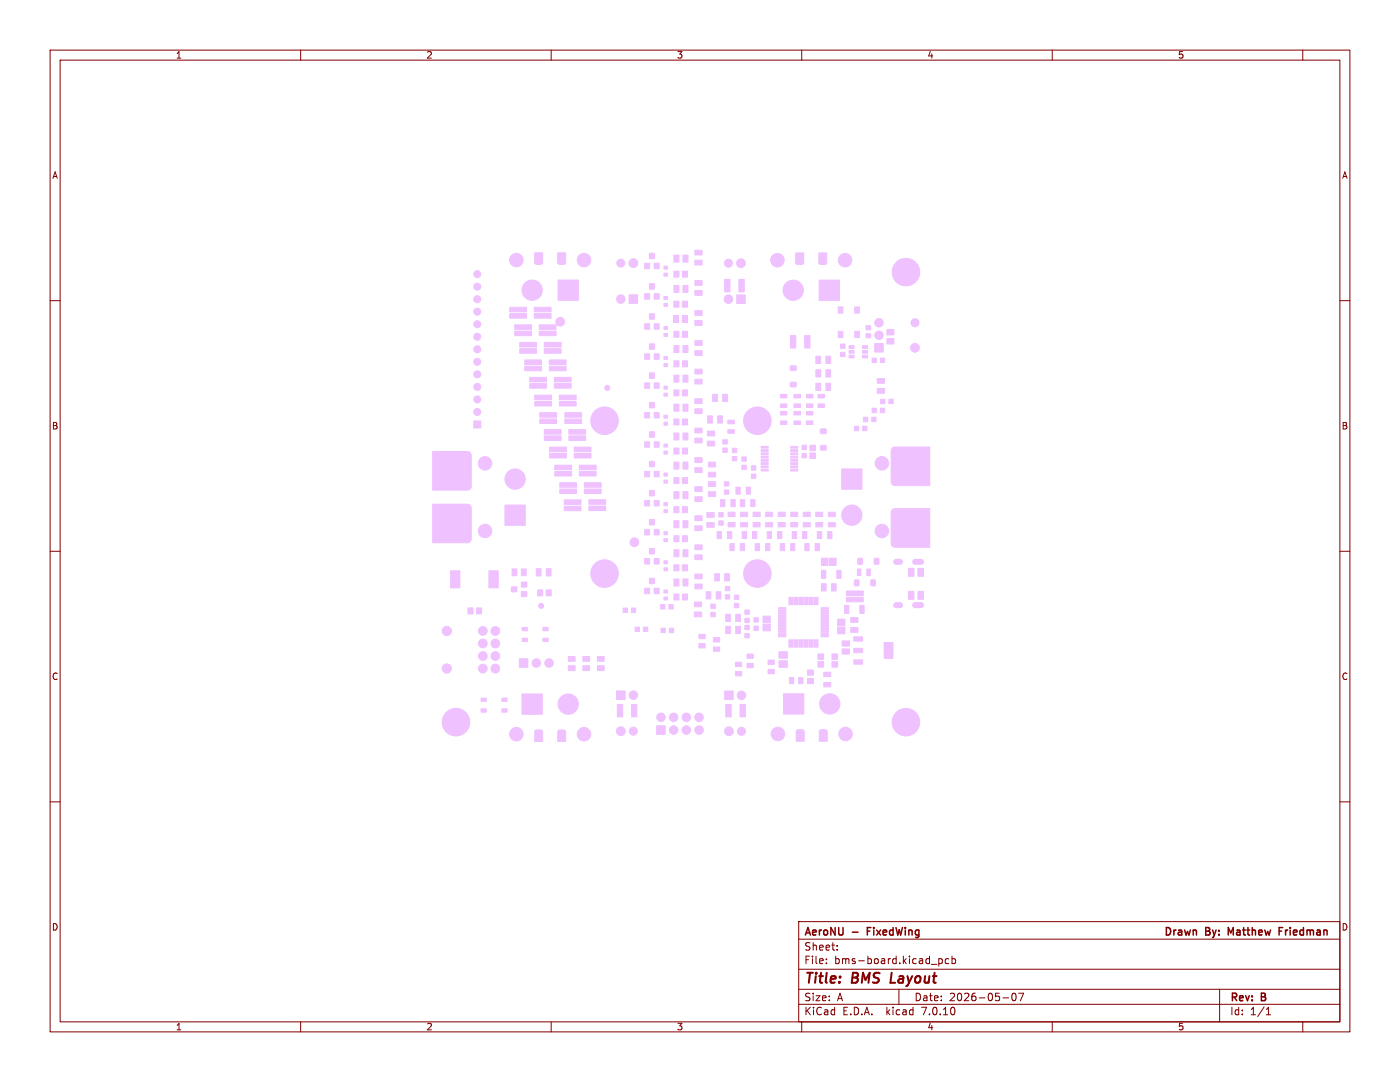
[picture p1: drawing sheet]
<svg xmlns="http://www.w3.org/2000/svg" width="279mm" height="216mm" viewBox="0 0 279 216" stroke-linecap="round" stroke-linejoin="round" font-family="sans-serif">
<defs><g id="words">
<g font-size="2.8" fill="#840000">
<text x="160.4" y="196.8">Title:</text>
<text x="170.1" y="196.8">BMS</text>
<text x="178.6" y="196.8">Layout</text>
</g>
<g font-size="2.1" fill="#840000">
<text x="160.4" y="189.9">Sheet:</text>
<text x="160.4" y="187.1">AeroNU</text>
<text x="170.1" y="187.1">-</text>
<text x="173.7" y="187.1">FixedWing</text>
<text x="232" y="187.1">Drawn</text>
<text x="240.5" y="187.1">By:</text>
<text x="245.6" y="187.1">Matthew</text>
<text x="256.3" y="187.1">Friedman</text>
<text x="160.4" y="192.6">File:</text>
<text x="166.5" y="192.6">bms-board.kicad_pcb</text>
<text x="160.4" y="202.8">KiCad</text>
<text x="160.4" y="200">Size:</text>
<text x="167" y="200">A</text>
<text x="168.1" y="202.8">E.D.A.</text>
<text x="177" y="202.8">kicad</text>
<text x="182.4" y="200">Date:</text>
<text x="184.2" y="202.8">7.0.10</text>
<text x="189.4" y="200">2026-05-07</text>
<text x="245.4" y="200.2">Rev:</text>
<text x="245.4" y="202.8">Id:</text>
<text x="249.5" y="202.8">1/1</text>
<text x="251.8" y="200.2">B</text>
</g>
<g font-size="1.8" fill="#840000">
<text x="35" y="11.9">1</text>
<text x="85" y="11.9">2</text>
<text x="135" y="11.9">3</text>
<text x="185" y="11.9">4</text>
<text x="235" y="11.9">5</text>
<text x="10.3" y="35.9">A</text>
<text x="267.7" y="35.9">A</text>
<text x="10.3" y="85.9">B</text>
<text x="267.7" y="85.9">B</text>
<text x="10.3" y="135.9">C</text>
<text x="267.7" y="135.9">C</text>
<text x="10.3" y="185.9">D</text>
<text x="267.7" y="185.9">D</text>
<text x="35" y="205.8">1</text>
<text x="85" y="205.8">2</text>
<text x="135" y="205.8">3</text>
<text x="185" y="205.8">4</text>
<text x="235" y="205.8">5</text>
</g>
</g></defs>
<g fill="none" stroke="#840000" stroke-width=".2">
<path d="M10 10h259.4v195.9h-259.4zM12 12h255.4v191.9h-255.4zM60 10v2M110 10v2M160 10v2M210 10v2M260 10v2M10 60h2M267.4 60h2M10 110h2M267.4 110h2M10 160h2"/>
<path d="M267.4 160h2M159.4 183.9h108v20h-108zM159.4 197.4h108M159.4 193.4h108M159.4 187.4h108M164.9 192.1v.2M164.9 191.4v.1M167.1 189.4v.2M167.1 188.7v.1M179.4 197.4v3M187.4 191.4l.4-.1 .3 .3-.2 .6h-.5M187.4 191.3v1.5"/>
<path d="M189.4 191.4l-.5-.1-.3 .3 .2 .6h.6M190 191.4l.4-.1 .3 .3-.1 .6h-.6M190 190.8v1.5M200.1 199.1h1.2M202.1 198.3l.2-.1a.8 .8 0 0 1 .5 .7 .8 .8 0 0 1-.5 .8 1 1 0 0 1-.2-1.4zM203.3 198.2h1l-.7 1.5M243.4 197.4v6.5M60 203.9v2M110 203.9v2M159.4 200.4h108M160 203.9v2M210 203.9v2"/>
<path d="M252.7 202.5h.9M252.7 201.4l.4-.4v1.5M260 203.9v2"/>
</g>
<path d="M177.9 194.1l-.2 2h1" fill="none" stroke="#840000" stroke-width=".4"/>
<path d="M173.1 185.8h.5M173.8 185.1h-.7v1.5M255.3 185.8h.5M256 185.1h-.7v1.5" fill="none" stroke="#840000" stroke-width=".3"/>
<g fill="#efc1ff" stroke="#efc1ff" stroke-width=".2">
<path d="M169.4 70.9h1v.5h-1z"/>
<path d="M169.4 69.9h1v.6h-1z"/>
<path d="M169.4 69h1v.5h-1z"/>
<path d="M172.2 69h1v.5h-1z"/>
<path d="M172.2 69.9h1v.6h-1z"/>
<path d="M172.2 70.9h1v.5h-1z"/>
<path d="M138.6 122.1h1.4v1h-1.4z"/>
<path d="M138.6 120.1h1.4v1h-1.4z"/>
<path d="M147.8 102.2h1.4v.9h-1.4z"/>
<path d="M147.8 104.3h1.4v.8h-1.4z"/>
<path d="M171.1 113.5h.7v1.3h-.7z"/>
<path d="M173 113.5h.7v1.3h-.7z"/>
<path d="M160.6 108.5h.9v1.4h-.9z"/>
<path d="M162.7 108.5h.8v1.4h-.8z"/>
<path d="M162.8 76.5h1v1.4h-1z"/>
<path d="M164.8 76.5h1v1.4h-1z"/>
<path d="M138.7 87.4h1.4v1h-1.4z"/>
<path d="M138.7 85.4h1.4v1h-1.4z"/>
<path d="M140.9 118.1h1v1.4h-1z"/>
<path d="M142.9 118.1h1v1.4h-1z"/>
<path d="M105.7 76.5h3.4v1h-3.4z"/>
<path d="M105.7 75.3h3.4v.9h-3.4z"/>
<path d="M132.5 107.5h.7v.6h-.7z"/>
<path d="M132.5 106.1h.7v.6h-.7z"/>
<path d="M136.2 77.8h1v1.2h-1z"/>
<path d="M134.5 77.8h1v1.2h-1z"/>
<path d="M162.9 119.2h.4v1.5h-.4z"/>
<path d="M162.5 119.2h.2v1.5h-.2z"/>
<path d="M161.9 119.2h.4v1.5h-.4z"/>
<path d="M161.5 119.2h.2v1.5h-.2z"/>
<path d="M160.9 119.2h.4v1.5h-.4z"/>
<path d="M160.5 119.2h.2v1.5h-.2z"/>
<path d="M159.9 119.2h.4v1.5h-.4z"/>
<path d="M159.5 119.2h.2v1.5h-.2z"/>
<path d="M158.9 119.2h.4v1.5h-.4z"/>
<path d="M158.5 119.2h.2v1.5h-.2z"/>
<path d="M157.9 119.2h.3v1.5h-.3z"/>
<path d="M157.5 119.2h.3v1.5h-.3z"/>
<path d="M155.4 121.3h1.4v.3h-1.4z"/>
<path d="M155.4 121.8h1.4v.3h-1.4z"/>
<path d="M155.4 122.3h1.4v.3h-1.4z"/>
<path d="M155.4 122.8h1.4v.3h-1.4z"/>
<path d="M155.4 123.3h1.4v.3h-1.4z"/>
<path d="M155.4 123.8h1.4v.3h-1.4z"/>
<path d="M155.4 124.3h1.4v.3h-1.4z"/>
<path d="M155.4 124.8h1.4v.3h-1.4z"/>
<path d="M155.4 125.3h1.4v.3h-1.4z"/>
<path d="M155.4 125.8h1.4v.3h-1.4z"/>
<path d="M155.4 126.3h1.4v.3h-1.4z"/>
<path d="M155.4 126.8h1.4v.3h-1.4z"/>
<path d="M157.5 127.7h.3v1.4h-.3z"/>
<path d="M157.9 127.7h.3v1.4h-.3z"/>
<path d="M158.5 127.7h.2v1.4h-.2z"/>
<path d="M158.9 127.7h.4v1.4h-.4z"/>
<path d="M159.5 127.7h.2v1.4h-.2z"/>
<path d="M159.9 127.7h.4v1.4h-.4z"/>
<path d="M160.5 127.7h.2v1.4h-.2z"/>
<path d="M160.9 127.7h.4v1.4h-.4z"/>
<path d="M161.5 127.7h.2v1.4h-.2z"/>
<path d="M161.9 127.7h.4v1.4h-.4z"/>
<path d="M162.5 127.7h.2v1.4h-.2z"/>
<path d="M162.9 127.7h.4v1.4h-.4z"/>
<path d="M163.9 126.8h1.4v.3h-1.4z"/>
<path d="M163.9 126.3h1.4v.3h-1.4z"/>
<path d="M163.9 125.8h1.4v.3h-1.4z"/>
<path d="M163.9 125.3h1.4v.3h-1.4z"/>
<path d="M163.9 124.8h1.4v.3h-1.4z"/>
<path d="M163.9 124.3h1.4v.3h-1.4z"/>
<path d="M163.9 123.8h1.4v.3h-1.4z"/>
<path d="M163.9 123.3h1.4v.3h-1.4z"/>
<path d="M163.9 122.8h1.4v.3h-1.4z"/>
<path d="M163.9 122.3h1.4v.3h-1.4z"/>
<path d="M163.9 121.8h1.4v.3h-1.4z"/>
<path d="M163.9 121.3h1.4v.3h-1.4z"/>
<path d="M159.4 135.2h.9v1.2h-.9z"/>
<path d="M157.5 135.2h.9v1.2h-.9z"/>
<path d="M146.8 125h1v1.4h-1z"/>
<path d="M144.8 125h1v1.4h-1z"/>
<path d="M175.1 75.5h1.4v1h-1.4z"/>
<path d="M175.1 77.5h1.4v1h-1.4z"/>
<path d="M177 65.8h1.4v1h-1.4z"/>
<path d="M177 67.6h1.4v1h-1.4z"/>
<path d="M86.4 100.6h6.9l.6 .3 .2 .5v6.1l-.3 .6-.5 .2h-6.9z"/>
<path d="M100.8 100.8h4v4h-4z"/>
<path d="M86.4 90.1h6.9l.6 .3 .2 .5v6.1l-.3 .6-.5 .2h-6.9z"/>
<path d="M168.9 119.2h3.4v.9h-3.4z"/>
<path d="M168.9 117.9h3.4v.9h-3.4z"/>
<path d="M145.9 99.7h.8v1.4h-.8z"/>
<path d="M143.8 99.7h.9v1.4h-.9z"/>
<path d="M101.7 62.6h3.4v.9h-3.4z"/>
<path d="M101.7 61.3h3.4v.9h-3.4z"/>
<path d="M115.6 94.1h3.4v.9h-3.4z"/>
<path d="M115.6 92.8h3.4v.9h-3.4z"/>
<path d="M119.2 132.8h1.4v1h-1.4z"/>
<path d="M119.2 131h1.4v1h-1.4z"/>
<path d="M111.6 80.1h3.4v.9h-3.4z"/>
<path d="M111.6 78.8h3.4v1h-3.4z"/>
<path d="M128.7 111.5h.9v1h-.9z"/>
<path d="M130.6 111.5h.9v1h-.9z"/>
<path d="M129.6 109.5h1v1h-1z"/>
<path d="M153.3 131.7h1.2v.9h-1.2z"/>
<path d="M153.3 133.6h1.2v.8h-1.2z"/>
<path d="M134.5 103.9h1v1.4h-1z"/>
<path d="M136.3 103.9h1v1.4h-1z"/>
<path d="M141.9 122.2h.8v.9h-.8z"/>
<path d="M141.9 120.5h.8v.9h-.8z"/>
<path d="M113.5 87h3.4v.9h-3.4z"/>
<path d="M113.5 85.7h3.4v.9h-3.4z"/>
<path d="M104.1 118.1h1v.9h-1z"/>
<path d="M104.1 116.2h1v.9h-1z"/>
<path d="M102.1 117.1h1v1h-1z"/>
<path d="M183.2 113.4h1.1v1.6h-1.1z"/>
<path d="M181.3 113.4h1.1v1.6h-1.1z"/>
<path d="M148.9 97.2h.9v1.4h-.9z"/>
<path d="M146.9 97.2h.8v1.4h-.8z"/>
<path d="M126 121.3h.9v.9h-.9z"/>
<path d="M124.4 121.3h.8v.9h-.8z"/>
<path d="M109.6 73.1h3.4v.9h-3.4z"/>
<path d="M109.6 71.8h3.4v.9h-3.4z"/>
<path d="M138.7 104.9h1.4v1h-1.4z"/>
<path d="M138.7 102.9h1.4v1h-1.4z"/>
<path d="M171.2 111.5h.9v1h-.9z"/>
<path d="M174.5 111.5h.9v1h-.9z"/>
<path d="M162.8 73.8h1v1.4h-1z"/>
<path d="M164.8 73.8h1v1.4h-1z"/>
<path d="M139.5 126.6h1.2v.8h-1.2z"/>
<path d="M139.5 128.4h1.2v.9h-1.2z"/>
<path d="M145.7 108.5h.8v1.4h-.8z"/>
<path d="M147.7 108.5h.9v1.4h-.9z"/>
<path d="M164.4 134.1h1.4v.9h-1.4z"/>
<path d="M164.4 136.2h1.4v.9h-1.4z"/>
<path d="M134.5 109.7h1v1.4h-1z"/>
<path d="M136.3 109.7h1v1.4h-1z"/>
<path d="M138.7 81.6h1.4v.9h-1.4z"/>
<path d="M138.7 79.6h1.4v.9h-1.4z"/>
<path d="M109 117.7h1v1.2h-1z"/>
<path d="M107.3 117.7h1v1.2h-1z"/>
<path d="M113.4 132.8h1.4v1h-1.4z"/>
<path d="M113.4 131h1.4v1h-1.4z"/>
<path d="M144.6 97.8h.8v.8h-.8z"/>
<path d="M144.6 96.1h.8v.9h-.8z"/>
<path d="M150.3 102.2h1.4v.9h-1.4z"/>
<path d="M150.3 104.3h1.4v.8h-1.4z"/>
<path d="M150 94.6h.8v.9h-.8z"/>
<path d="M150 92.9h.8v.9h-.8z"/>
<path d="M142.2 78.7h1v1.4h-1z"/>
<path d="M144.2 78.7h1v1.4h-1z"/>
<path d="M155.5 130.1h1.6v1.2h-1.6z"/>
<path d="M155.5 131.9h1.6v1.2h-1.6z"/>
<path d="M132.5 113.3h.7v.6h-.7z"/>
<path d="M132.5 111.9h.7v.6h-.7z"/>
<path d="M149.1 132.4h1.2v.8h-1.2z"/>
<path d="M149.1 130.5h1.2v.9h-1.2z"/>
<path d="M138.7 110.7h1.4v1h-1.4z"/>
<path d="M138.7 108.7h1.4v1h-1.4z"/>
<path d="M136.2 118.5h1v1.2h-1z"/>
<path d="M134.5 118.5h1v1.2h-1z"/>
<path d="M107.7 83.6h3.4v.9h-3.4z"/>
<path d="M107.7 82.3h3.4v1h-3.4z"/>
<path d="M148.1 92.8h.8v.9h-.8z"/>
<path d="M148.1 91.2h.8v.8h-.8z"/>
<path d="M134.5 74.9h1v1.4h-1z"/>
<path d="M136.3 74.9h1v1.4h-1z"/>
<path d="M163.1 106.1h.9v1.4h-.9z"/>
<path d="M165.2 106.1h.8v1.4h-.8z"/>
<path d="M162.8 71.1h1v1.4h-1z"/>
<path d="M164.8 71.1h1v1.4h-1z"/>
<path d="M136.2 83.6h1v1.2h-1z"/>
<path d="M134.5 83.6h1v1.2h-1z"/>
<path d="M134.5 50.9h1v1.4h-1z"/>
<path d="M136.3 50.9h1v1.4h-1z"/>
<path d="M183.2 118h1.1v1.6h-1.1z"/>
<path d="M181.3 118h1.1v1.6h-1.1z"/>
<path d="M174 71.5h.9v.8h-.9z"/>
<path d="M175.7 71.5h.9v.8h-.9z"/>
<path d="M148.1 106.1h.9v1.4h-.9z"/>
<path d="M150.2 106.1h.8v1.4h-.8z"/>
<path d="M132.5 119.1h.7v.6h-.7z"/>
<path d="M132.5 117.7h.7v.6h-.7z"/>
<path d="M157.8 102.2h1.4v.9h-1.4z"/>
<path d="M157.8 104.3h1.4v.8h-1.4z"/>
<path d="M141.2 88h1.4v1h-1.4z"/>
<path d="M141.2 86h1.4v1h-1.4z"/>
<path d="M169.8 123.2h1.4v1h-1.4z"/>
<path d="M169.8 125.2h1.4v1h-1.4z"/>
<path d="M138.7 64h1.4v.9h-1.4z"/>
<path d="M138.7 62h1.4v.9h-1.4z"/>
<path d="M136.2 112.7h1v1.2h-1z"/>
<path d="M134.5 112.7h1v1.2h-1z"/>
<path d="M126 140.6h1.1v2.4h-1.1z"/>
<path d="M123.2 140.6h1.1v2.4h-1.1z"/>
<path d="M152.8 102.2h1.4v.9h-1.4z"/>
<path d="M152.8 104.3h1.4v.8h-1.4z"/>
<path d="M102.7 66.1h3.4v.9h-3.4z"/>
<path d="M102.7 64.8h3.4v.9h-3.4z"/>
<path d="M128.7 117.4h.9v1h-.9z"/>
<path d="M130.6 117.4h.9v1h-.9z"/>
<path d="M129.6 115.4h1v1h-1z"/>
<path d="M106.7 80.1h3.4v.9h-3.4z"/>
<path d="M106.7 78.8h3.4v1h-3.4z"/>
<path d="M146.8 132.1h1.2v.9h-1.2z"/>
<path d="M146.8 134h1.2v.9h-1.2z"/>
<path d="M170.5 115.8h.9v1h-.9z"/>
<path d="M173.8 115.8h.9v1h-.9z"/>
<path d="M158.5 80.6h1.2v.7h-1.2z"/>
<path d="M158.5 78.7h1.2v.7h-1.2z"/>
<path d="M150.5 123.3h.8v.8h-.8z"/>
<path d="M150.5 124.9h.8v.9h-.8z"/>
<path d="M134.5 80.7h1v1.4h-1z"/>
<path d="M136.3 80.7h1v1.4h-1z"/>
<path d="M145.3 102.2h1.4v.9h-1.4z"/>
<path d="M145.3 104.3h1.4v.8h-1.4z"/>
<path d="M144.6 55.8h1.1v2.4h-1.1z"/>
<path d="M147.5 55.8h1v2.4h-1z"/>
<path d="M160.9 80.6h1.4v.7h-1.4z"/>
<path d="M160.9 78.7h1.4v.7h-1.4z"/>
<path d="M134.5 115.5h1v1.4h-1z"/>
<path d="M136.3 115.5h1v1.4h-1z"/>
<path d="M134.5 69h1v1.4h-1z"/>
<path d="M136.3 69h1v1.4h-1z"/>
<path d="M112.7 83.6h3.4v.9h-3.4z"/>
<path d="M112.7 82.3h3.4v1h-3.4z"/>
<path d="M128.7 58.6h.9v1.1h-.9z"/>
<path d="M130.6 58.6h.9v1.1h-.9z"/>
<path d="M129.6 56.6h1v1.1h-1z"/>
<path d="M136.2 101.1h1v1.2h-1z"/>
<path d="M134.5 101.1h1v1.2h-1z"/>
<path d="M138.7 70h1.4v.9h-1.4z"/>
<path d="M138.7 68h1.4v.9h-1.4z"/>
<path d="M155.7 108.5h.9v1.4h-.9z"/>
<path d="M157.8 108.5h.8v1.4h-.8z"/>
<path d="M166.1 130.5h1v1h-1z"/>
<path d="M166.1 132.1h1v1h-1z"/>
<path d="M165.9 116.5h1v1.4h-1z"/>
<path d="M163.9 116.5h1v1.4h-1z"/>
<path d="M110.7 94.1h3.4v.9h-3.4z"/>
<path d="M110.7 92.8h3.4v.9h-3.4z"/>
<path d="M144.8 118.7h.8v.8h-.8z"/>
<path d="M144.8 117h.8v.9h-.8z"/>
<path d="M126.8 125.1h.8v.9h-.8z"/>
<path d="M128.4 125.1h.9v.9h-.9z"/>
<path d="M138.7 99.1h1.4v1h-1.4z"/>
<path d="M138.7 97.1h1.4v1h-1.4z"/>
<path d="M102.2 113.5h1v1.4h-1z"/>
<path d="M104 113.5h1v1.4h-1z"/>
<path d="M104.7 73.1h3.4v.9h-3.4z"/>
<path d="M104.7 71.8h3.4v.9h-3.4z"/>
<path d="M136.2 54.1h1v1.2h-1z"/>
<path d="M134.5 54.1h1v1.2h-1z"/>
<path d="M167.2 123.5h1.4v1.3h-1.4z"/>
<path d="M167.2 125.2h1.4v1.3h-1.4z"/>
<path d="M141.2 83h1v1.4h-1z"/>
<path d="M143.2 83h1v1.4h-1z"/>
<path d="M153.1 106.1h.9v1.4h-.9z"/>
<path d="M155.2 106.1h.8v1.4h-.8z"/>
<path d="M128.7 105.7h.9v1h-.9z"/>
<path d="M130.6 105.7h.9v1h-.9z"/>
<path d="M129.6 103.7h1v1h-1z"/>
<path d="M174 81.5h.9v.8h-.9z"/>
<path d="M175.7 81.5h.9v.8h-.9z"/>
<path d="M161.7 88.9h1v1h-1z"/>
<path d="M161.7 90.4h1v1h-1z"/>
<path d="M141.4 94.2h1.4v1h-1.4z"/>
<path d="M141.4 92.2h1.4v1h-1.4z"/>
<path d="M136.2 66.1h1v1.2h-1z"/>
<path d="M134.5 66.1h1v1.2h-1z"/>
<path d="M151.9 89.1h1.4v.3h-1.4z"/>
<path d="M151.9 89.7h1.4v.4h-1.4z"/>
<path d="M151.9 90.4h1.4v.3h-1.4z"/>
<path d="M151.9 91h1.4v.4h-1.4z"/>
<path d="M151.9 91.7h1.4v.3h-1.4z"/>
<path d="M151.9 92.3h1.4v.4h-1.4z"/>
<path d="M151.9 93h1.4v.3h-1.4z"/>
<path d="M151.9 93.6h1.4v.4h-1.4z"/>
<path d="M157.8 93.6h1.4v.4h-1.4z"/>
<path d="M157.8 93h1.4v.3h-1.4z"/>
<path d="M157.8 92.3h1.4v.4h-1.4z"/>
<path d="M157.8 91.7h1.4v.3h-1.4z"/>
<path d="M157.8 91h1.4v.4h-1.4z"/>
<path d="M157.8 90.4h1.4v.3h-1.4z"/>
<path d="M157.8 89.7h1.4v.4h-1.4z"/>
<path d="M157.8 89.1h1.4v.3h-1.4z"/>
<path d="M136.2 106.9h1v1.2h-1z"/>
<path d="M134.5 106.9h1v1.2h-1z"/>
<path d="M128.7 94.1h.9v1h-.9z"/>
<path d="M130.6 94.1h.9v1h-.9z"/>
<path d="M129.6 92.1h1v1h-1z"/>
<path d="M170.5 85.1h.9v.8h-.9z"/>
<path d="M172.2 85.1h.8v.8h-.8z"/>
<path d="M155.7 82.1h1.3v.7h-1.3z"/>
<path d="M155.7 84h1.3v.7h-1.3z"/>
<path d="M95.1 121.3h1v1.2h-1z"/>
<path d="M93.4 121.3h1v1.2h-1z"/>
<path d="M172.3 83.3h.9v.8h-.9z"/>
<path d="M174 83.3h.8v.8h-.8z"/>
<path d="M128.7 70.6h.9v1.1h-.9z"/>
<path d="M130.6 70.6h.9v1.1h-.9z"/>
<path d="M129.6 68.6h1v1.1h-1z"/>
<path d="M128.7 76.4h.9v1.1h-.9z"/>
<path d="M130.6 76.4h.9v1.1h-.9z"/>
<path d="M129.6 74.4h1v1.1h-1z"/>
<path d="M136.2 95.3h1v1.2h-1z"/>
<path d="M134.5 95.3h1v1.2h-1z"/>
<path d="M110.6 76.5h3.4v1h-3.4z"/>
<path d="M110.6 75.3h3.4v.9h-3.4z"/>
<path d="M134.5 92.2h1v1.4h-1z"/>
<path d="M136.3 92.2h1v1.4h-1z"/>
<path d="M143.1 106.1h.9v1.4h-.9z"/>
<path d="M145.2 106.1h.8v1.4h-.8z"/>
<path d="M158.5 82.1h1.2v.7h-1.2z"/>
<path d="M158.5 84h1.2v.7h-1.2z"/>
<path d="M138.7 75.7h1.4v.9h-1.4z"/>
<path d="M138.7 73.7h1.4v.9h-1.4z"/>
<path d="M142.6 114.5h1v1.4h-1z"/>
<path d="M144.6 114.5h1v1.4h-1z"/>
<path d="M114.6 90.5h3.3v.9h-3.3z"/>
<path d="M114.6 89.2h3.3v.9h-3.3z"/>
<path d="M134.4 63h1v1.4h-1z"/>
<path d="M136.2 63h1v1.4h-1z"/>
<path d="M109.7 90.5h3.3v.9h-3.3z"/>
<path d="M109.7 89.2h3.3v.9h-3.3z"/>
<path d="M132.5 72.6h.7v.6h-.7z"/>
<path d="M132.5 71.2h.7v.6h-.7z"/>
<path d="M148.7 123.4h.8v.8h-.8z"/>
<path d="M148.7 121.7h.8v.9h-.8z"/>
<path d="M116.6 97.6h3.4v.9h-3.4z"/>
<path d="M116.6 96.3h3.4v.9h-3.4z"/>
<path d="M157.8 76.3h1v.9h-1z"/>
<path d="M157.8 73h1v.9h-1z"/>
<path d="M167.3 66.1h.9v1.3h-.9z"/>
<path d="M170.6 66.1h.9v1.3h-.9z"/>
<path d="M170.6 61.2h.9v1.3h-.9z"/>
<path d="M167.3 61.2h.9v1.3h-.9z"/>
<path d="M152.3 124.6h1.4v1.3h-1.4z"/>
<path d="M152.3 122.9h1.4v1.4h-1.4z"/>
<path d="M160.9 82.1h1.4v.7h-1.4z"/>
<path d="M160.9 84h1.4v.7h-1.4z"/>
<path d="M112.6 101h3.4v.9h-3.4z"/>
<path d="M112.6 99.7h3.4v.9h-3.4z"/>
<path d="M128.7 88.2h.9v1h-.9z"/>
<path d="M130.6 88.2h.9v1h-.9z"/>
<path d="M129.6 86.2h1v1h-1z"/>
<path d="M131.1 144.8h1.7v1.7h-1.7z"/>
<path d="M116.3 132.8h1.4v1h-1.4z"/>
<path d="M116.3 131h1.4v1h-1.4z"/>
<path d="M144.3 89.4h.8v.9h-.8z"/>
<path d="M144.3 87.7h.8v.9h-.8z"/>
<path d="M172.8 66.6h1v.8h-1z"/>
<path d="M172.8 65h1v.8h-1z"/>
<path d="M138.7 51.9h1.4v1h-1.4z"/>
<path d="M138.7 49.9h1.4v1h-1.4z"/>
<path d="M128.7 99.9h.9v1h-.9z"/>
<path d="M130.6 99.9h.9v1h-.9z"/>
<path d="M129.6 97.9h1v1h-1z"/>
<path d="M138.7 58h1.4v.9h-1.4z"/>
<path d="M138.7 56h1.4v.9h-1.4z"/>
<path d="M136.2 72h1v1.2h-1z"/>
<path d="M134.5 72h1v1.2h-1z"/>
<path d="M107.6 66.1h3.4v.9h-3.4z"/>
<path d="M107.6 64.8h3.4v.9h-3.4z"/>
<path d="M143.5 103.9h.8v.9h-.8z"/>
<path d="M143.5 102.3h.8v.8h-.8z"/>
<path d="M161.1 135.4h1.2v1h-1.2z"/>
<path d="M161.1 133.7h1.2v1h-1.2z"/>
<path d="M108.4 127.3h1v.7h-1z"/>
<path d="M104.2 127.3h1v.7h-1z"/>
<path d="M108.4 125.2h1v.7h-1z"/>
<path d="M104.2 125.2h1v.7h-1z"/>
<path d="M141.1 104.3h1.4v.9h-1.4z"/>
<path d="M141.1 102.3h1.4v.9h-1.4z"/>
<path d="M103.7 69.6h3.4v.9h-3.4z"/>
<path d="M103.7 68.3h3.4v.9h-3.4z"/>
<path d="M106.6 62.6h3.4v.9h-3.4z"/>
<path d="M106.6 61.3h3.4v.9h-3.4z"/>
<path d="M155.7 80.6h1.3v.7h-1.3z"/>
<path d="M155.7 78.7h1.3v.7h-1.3z"/>
<path d="M142.4 127.2h1.2v.9h-1.2z"/>
<path d="M142.4 129.1h1.2v.9h-1.2z"/>
<path d="M150.7 108.5h.9v1.4h-.9z"/>
<path d="M152.8 108.5h.8v1.4h-.8z"/>
<path d="M134.5 86.4h1v1.4h-1z"/>
<path d="M136.3 86.4h1v1.4h-1z"/>
<path d="M97.6 113.9h1.8v3.4h-1.8z"/>
<path d="M89.9 113.9h1.9v3.4h-1.9z"/>
<path d="M168.5 120.8h.9v1.6h-.9z"/>
<path d="M171.6 120.8h.9v1.6h-.9z"/>
<path d="M157.7 67h1.1v2.4h-1.1z"/>
<path d="M160.6 67h1.1v2.4h-1.1z"/>
<path d="M132.5 90h.7v.6h-.7z"/>
<path d="M132.5 88.6h.7v.6h-.7z"/>
<path d="M146.8 122.6h1v1.4h-1z"/>
<path d="M144.8 122.6h1v1.4h-1z"/>
<path d="M148.7 124.8h.8v.8h-.8z"/>
<path d="M148.7 126.4h.8v.9h-.8z"/>
<path d="M108.6 69.6h3.4v.9h-3.4z"/>
<path d="M108.6 68.3h3.4v.9h-3.4z"/>
<path d="M132.5 60.6h.7v.6h-.7z"/>
<path d="M132.5 59.2h.7v.6h-.7z"/>
<path d="M108.6 87h3.4v.9h-3.4z"/>
<path d="M108.6 85.7h3.4v.9h-3.4z"/>
<path d="M128.7 82.3h.9v1.1h-.9z"/>
<path d="M130.6 82.3h.9v1.1h-.9z"/>
<path d="M129.6 80.3h1v1.1h-1z"/>
<path d="M145.2 83.8h1.4v.7h-1.4z"/>
<path d="M145.2 85.7h1.4v.7h-1.4z"/>
<path d="M160.1 88.8h.8v.9h-.8z"/>
<path d="M160.1 90.5h.8v.9h-.8z"/>
<path d="M138.7 116.5h1.4v1h-1.4z"/>
<path d="M138.7 114.5h1.4v1h-1.4z"/>
<path d="M136.2 60.1h1v1.2h-1z"/>
<path d="M134.5 60.1h1v1.2h-1z"/>
<path d="M167 113.8h.9v1.6h-.9z"/>
<path d="M163.9 113.8h.9v1.6h-.9z"/>
<path d="M117.5 101h3.4v.9h-3.4z"/>
<path d="M117.5 99.7h3.4v.9h-3.4z"/>
<path d="M147.8 99.7h.8v1.4h-.8z"/>
<path d="M149.8 99.7h.9v1.4h-.9z"/>
<path d="M165.6 111.4h1.3v1.4h-1.3z"/>
<path d="M163.9 111.4h1.4v1.4h-1.4z"/>
<path d="M155.3 102.2h1.4v.9h-1.4z"/>
<path d="M155.3 104.3h1.4v.8h-1.4z"/>
<path d="M128.7 64.6h.9v1.1h-.9z"/>
<path d="M130.6 64.6h.9v1.1h-.9z"/>
<path d="M129.6 62.6h1v1.1h-1z"/>
<path d="M165.3 102.2h1.4v.9h-1.4z"/>
<path d="M165.3 104.3h1.4v.8h-1.4z"/>
<path d="M141.4 98.1h1.4v1h-1.4z"/>
<path d="M141.4 96.1h1.4v1h-1.4z"/>
<path d="M147.7 140.6h1.1v2.4h-1.1z"/>
<path d="M144.8 140.6h1.1v2.4h-1.1z"/>
<path d="M132.5 66.6h.7v.6h-.7z"/>
<path d="M132.5 65.2h.7v.6h-.7z"/>
<path d="M163.8 88.9h1v.9h-1z"/>
<path d="M163.8 85.6h1v.9h-1z"/>
<path d="M146.6 118.7h.8v.9h-.8z"/>
<path d="M146.6 120.4h.8v.9h-.8z"/>
<path d="M131.9 125.4h.9v.8h-.9z"/>
<path d="M133.6 125.4h.8v.8h-.8z"/>
<path d="M138.7 93.3h1.4v1h-1.4z"/>
<path d="M138.7 91.3h1.4v1h-1.4z"/>
<path d="M175.7 79.7h.9v.8h-.9z"/>
<path d="M177.4 79.7h.9v.8h-.9z"/>
<path d="M163.3 132.1h1v1h-1z"/>
<path d="M163.3 130.5h1v1h-1z"/>
<path d="M96 139.3h1v.7h-1z"/>
<path d="M100.2 139.3h1v.7h-1z"/>
<path d="M96 141.4h1v.7h-1z"/>
<path d="M100.2 141.4h1v.7h-1z"/>
<path d="M128.7 52.6h.9v1h-.9z"/>
<path d="M130.6 52.6h.9v1h-.9z"/>
<path d="M129.6 50.6h1v1h-1z"/>
<path d="M134.5 57h1v1.4h-1z"/>
<path d="M136.3 57h1v1.4h-1z"/>
<path d="M162.8 102.2h1.4v.9h-1.4z"/>
<path d="M162.8 104.3h1.4v.8h-1.4z"/>
<path d="M132.5 84.3h.7v.6h-.7z"/>
<path d="M132.5 82.9h.7v.6h-.7z"/>
<path d="M132.5 78.5h.7v.6h-.7z"/>
<path d="M132.5 77.1h.7v.6h-.7z"/>
<path d="M158.1 106.1h.9v1.4h-.9z"/>
<path d="M160.2 106.1h.8v1.4h-.8z"/>
<path d="M178.1 89.4l.5-.2h7v7.7h-7l-.6-.3-.1-.5v-6.1z"/>
<path d="M168 93.6h4v4h-4z"/>
<path d="M178.1 101.7l.5-.2h7v7.7h-7l-.6-.3-.1-.5v-6.1z"/>
<path d="M136.2 89.4h1v1.2h-1z"/>
<path d="M134.5 89.4h1v1.2h-1z"/>
<path d="M163.3 80.6h1.3v.7h-1.3z"/>
<path d="M163.3 78.7h1.3v.7h-1.3z"/>
<path d="M146.2 91.1h.8v.9h-.8z"/>
<path d="M146.2 89.4h.8v.9h-.8z"/>
<path d="M160.3 102.2h1.4v.9h-1.4z"/>
<path d="M160.3 104.3h1.4v.8h-1.4z"/>
<path d="M170.4 127.1h1.8v.8h-1.8z"/>
<path d="M170.4 129.4h1.8v.8h-1.8z"/>
<path d="M170.4 131.7h1.8v.8h-1.8z"/>
<path d="M176.4 128.2h1.8v3.2h-1.8z"/>
<path d="M134.5 98.1h1v1.4h-1z"/>
<path d="M136.3 98.1h1v1.4h-1z"/>
<path d="M132.5 54.5h.7v.6h-.7z"/>
<path d="M132.5 53.1h.7v.6h-.7z"/>
<path d="M111.7 97.6h3.4v.9h-3.4z"/>
<path d="M111.7 96.3h3.4v.9h-3.4z"/>
<path d="M131.8 120.6h.9v.9h-.9z"/>
<path d="M133.5 120.6h.9v.9h-.9z"/>
<path d="M167.8 70.3h.8v.9h-.8z"/>
<path d="M167.8 68.6h.8v.9h-.8z"/>
<path d="M132.5 95.8h.7v.6h-.7z"/>
<path d="M132.5 94.4h.7v.6h-.7z"/>
<path d="M132.5 101.7h.7v.6h-.7z"/>
<path d="M132.5 100.3h.7v.6h-.7z"/>
<path d="M109 113.5h1v1.4h-1z"/>
<path d="M107 113.5h1v1.4h-1z"/>
<path d="M168.1 127.9h1.4v1h-1.4z"/>
<path d="M168.1 129.5h1.4v1h-1.4z"/>
<path d="M103.7 131.5h1.7v1.7h-1.7z"/>
<path d="M156.4 138.4h4v4.1h-4z"/>
<path d="M159 145.8l.3-.2h.8l.3 .2 .1 2.1h-1.6z"/>
<path d="M163.6 145.8l.3-.2h.8l.3 .2 .1 2.1h-1.6z"/>
<path d="M94.5 84h1.5v1.4h-1.5z"/>
<path d="M174.6 68.6h1.7v1.7h-1.7z"/>
<path d="M123.1 137.9h1.7v1.7h-1.7z"/>
<path d="M125.5 58.8h1.7v1.7h-1.7z"/>
<path d="M163.5 55.9h4v4h-4z"/>
<path d="M163.4 50.5h1.6v1.9l-.2 .3-1 .1-.3-.2z"/>
<path d="M158.8 50.5h1.6v1.9l-.2 .3-1 .1-.3-.2z"/>
<path d="M111.4 55.9h4v4h-4z"/>
<path d="M111.3 50.4h1.6v1.9l-.2 .4h-1l-.3-.1z"/>
<path d="M106.7 50.4h1.6v1.9l-.2 .4h-1l-.3-.1z"/>
<path d="M144.6 137.9h1.7v1.7h-1.7z"/>
<path d="M147 58.9h1.7v1.7h-1.7z"/>
<path d="M104.2 138.5h4v4h-4z"/>
<path d="M106.8 145.8l.3-.2h.8l.3 .2 .1 2.1h-1.6z"/>
<path d="M111.4 145.8l.3-.2h.8l.3 .2 .1 2.1h-1.6z"/>
<circle cx="151.1" cy="114.4" r="2.75"/>
<circle cx="86.9" cy="107.7" r=".4"/>
<circle cx="88.2" cy="107.7" r=".4"/>
<circle cx="89.5" cy="107.7" r=".4"/>
<circle cx="90.8" cy="107.7" r=".4"/>
<circle cx="92.1" cy="107.7" r=".4"/>
<circle cx="93.4" cy="107.7" r=".4"/>
<circle cx="86.9" cy="106.4" r=".4"/>
<circle cx="88.2" cy="106.4" r=".4"/>
<circle cx="89.5" cy="106.4" r=".4"/>
<circle cx="90.8" cy="106.4" r=".4"/>
<circle cx="92.1" cy="106.4" r=".4"/>
<circle cx="93.4" cy="106.4" r=".4"/>
<circle cx="86.9" cy="105.1" r=".4"/>
<circle cx="88.2" cy="105.1" r=".4"/>
<circle cx="89.5" cy="105.1" r=".4"/>
<circle cx="90.8" cy="105.1" r=".4"/>
<circle cx="92.1" cy="105.1" r=".4"/>
<circle cx="93.4" cy="105.1" r=".4"/>
<circle cx="86.9" cy="103.8" r=".4"/>
<circle cx="88.2" cy="103.8" r=".4"/>
<circle cx="89.5" cy="103.8" r=".4"/>
<circle cx="90.8" cy="103.8" r=".4"/>
<circle cx="92.1" cy="103.8" r=".4"/>
<circle cx="93.4" cy="103.8" r=".4"/>
<circle cx="86.9" cy="102.5" r=".4"/>
<circle cx="88.2" cy="102.5" r=".4"/>
<circle cx="89.5" cy="102.5" r=".4"/>
<circle cx="90.8" cy="102.5" r=".4"/>
<circle cx="92.1" cy="102.5" r=".4"/>
<circle cx="93.4" cy="102.5" r=".4"/>
<circle cx="86.9" cy="101.2" r=".4"/>
<circle cx="88.2" cy="101.2" r=".4"/>
<circle cx="89.5" cy="101.2" r=".4"/>
<circle cx="90.8" cy="101.2" r=".4"/>
<circle cx="92.1" cy="101.2" r=".4"/>
<circle cx="93.4" cy="101.2" r=".4"/>
<circle cx="86.9" cy="97.2" r=".4"/>
<circle cx="88.2" cy="97.2" r=".4"/>
<circle cx="89.5" cy="97.2" r=".4"/>
<circle cx="90.8" cy="97.2" r=".4"/>
<circle cx="92.1" cy="97.2" r=".4"/>
<circle cx="93.4" cy="97.2" r=".4"/>
<circle cx="86.9" cy="95.9" r=".4"/>
<circle cx="88.2" cy="95.9" r=".4"/>
<circle cx="89.5" cy="95.9" r=".4"/>
<circle cx="90.8" cy="95.9" r=".4"/>
<circle cx="92.1" cy="95.9" r=".4"/>
<circle cx="93.4" cy="95.9" r=".4"/>
<circle cx="102.8" cy="95.6" r="2.02"/>
<circle cx="86.9" cy="94.6" r=".4"/>
<circle cx="88.2" cy="94.6" r=".4"/>
<circle cx="89.5" cy="94.6" r=".4"/>
<circle cx="90.8" cy="94.6" r=".4"/>
<circle cx="92.1" cy="94.6" r=".4"/>
<circle cx="93.4" cy="94.6" r=".4"/>
<circle cx="86.9" cy="93.3" r=".4"/>
<circle cx="88.2" cy="93.3" r=".4"/>
<circle cx="89.5" cy="93.3" r=".4"/>
<circle cx="90.8" cy="93.3" r=".4"/>
<circle cx="92.1" cy="93.3" r=".4"/>
<circle cx="93.4" cy="93.3" r=".4"/>
<circle cx="86.9" cy="92" r=".4"/>
<circle cx="88.2" cy="92" r=".4"/>
<circle cx="89.5" cy="92" r=".4"/>
<circle cx="90.8" cy="92" r=".4"/>
<circle cx="92.1" cy="92" r=".4"/>
<circle cx="93.4" cy="92" r=".4"/>
<circle cx="86.9" cy="90.7" r=".4"/>
<circle cx="88.2" cy="90.7" r=".4"/>
<circle cx="89.5" cy="90.7" r=".4"/>
<circle cx="90.8" cy="90.7" r=".4"/>
<circle cx="92.1" cy="90.7" r=".4"/>
<circle cx="93.4" cy="90.7" r=".4"/>
<circle cx="96.8" cy="92.4" r="1.35"/>
<circle cx="96.8" cy="105.9" r="1.35"/>
<circle cx="180.8" cy="54.3" r="2.75"/>
<circle cx="120.6" cy="83.9" r="2.75"/>
<circle cx="151.1" cy="83.9" r="2.75"/>
<circle cx="180.8" cy="144.1" r="2.75"/>
<circle cx="91" cy="144.1" r="2.75"/>
<circle cx="120.6" cy="114.4" r="2.75"/>
<circle cx="131.9" cy="143.1" r=".85"/>
<circle cx="134.4" cy="145.7" r=".85"/>
<circle cx="134.4" cy="143.1" r=".85"/>
<circle cx="137" cy="145.7" r=".85"/>
<circle cx="137" cy="143.1" r=".85"/>
<circle cx="139.5" cy="145.7" r=".85"/>
<circle cx="139.5" cy="143.1" r=".85"/>
<circle cx="108" cy="120.9" r=".5"/>
<circle cx="121.2" cy="77.4" r=".5"/>
<circle cx="185" cy="89.8" r=".4"/>
<circle cx="183.7" cy="89.8" r=".4"/>
<circle cx="182.4" cy="89.8" r=".4"/>
<circle cx="181.1" cy="89.8" r=".4"/>
<circle cx="179.8" cy="89.8" r=".4"/>
<circle cx="178.5" cy="89.8" r=".4"/>
<circle cx="185" cy="91.1" r=".4"/>
<circle cx="183.7" cy="91.1" r=".4"/>
<circle cx="182.4" cy="91.1" r=".4"/>
<circle cx="181.1" cy="91.1" r=".4"/>
<circle cx="179.8" cy="91.1" r=".4"/>
<circle cx="178.5" cy="91.1" r=".4"/>
<circle cx="185" cy="92.4" r=".4"/>
<circle cx="183.7" cy="92.4" r=".4"/>
<circle cx="182.4" cy="92.4" r=".4"/>
<circle cx="181.1" cy="92.4" r=".4"/>
<circle cx="179.8" cy="92.4" r=".4"/>
<circle cx="178.5" cy="92.4" r=".4"/>
<circle cx="185" cy="93.7" r=".4"/>
<circle cx="183.7" cy="93.7" r=".4"/>
<circle cx="182.4" cy="93.7" r=".4"/>
<circle cx="181.1" cy="93.7" r=".4"/>
<circle cx="179.8" cy="93.7" r=".4"/>
<circle cx="178.5" cy="93.7" r=".4"/>
<circle cx="185" cy="95" r=".4"/>
<circle cx="183.7" cy="95" r=".4"/>
<circle cx="182.4" cy="95" r=".4"/>
<circle cx="181.1" cy="95" r=".4"/>
<circle cx="179.8" cy="95" r=".4"/>
<circle cx="178.5" cy="95" r=".4"/>
<circle cx="185" cy="96.3" r=".4"/>
<circle cx="183.7" cy="96.3" r=".4"/>
<circle cx="182.4" cy="96.3" r=".4"/>
<circle cx="181.1" cy="96.3" r=".4"/>
<circle cx="179.8" cy="96.3" r=".4"/>
<circle cx="178.5" cy="96.3" r=".4"/>
<circle cx="185" cy="102.1" r=".4"/>
<circle cx="183.7" cy="102.1" r=".4"/>
<circle cx="182.4" cy="102.1" r=".4"/>
<circle cx="181.1" cy="102.1" r=".4"/>
<circle cx="179.8" cy="102.1" r=".4"/>
<circle cx="178.5" cy="102.1" r=".4"/>
<circle cx="170" cy="102.8" r="2.02"/>
<circle cx="185" cy="103.4" r=".4"/>
<circle cx="183.7" cy="103.4" r=".4"/>
<circle cx="182.4" cy="103.4" r=".4"/>
<circle cx="181.1" cy="103.4" r=".4"/>
<circle cx="179.8" cy="103.4" r=".4"/>
<circle cx="178.5" cy="103.4" r=".4"/>
<circle cx="185" cy="104.7" r=".4"/>
<circle cx="183.7" cy="104.7" r=".4"/>
<circle cx="182.4" cy="104.7" r=".4"/>
<circle cx="181.1" cy="104.7" r=".4"/>
<circle cx="179.8" cy="104.7" r=".4"/>
<circle cx="178.5" cy="104.7" r=".4"/>
<circle cx="185" cy="106" r=".4"/>
<circle cx="183.7" cy="106" r=".4"/>
<circle cx="182.4" cy="106" r=".4"/>
<circle cx="181.1" cy="106" r=".4"/>
<circle cx="179.8" cy="106" r=".4"/>
<circle cx="178.5" cy="106" r=".4"/>
<circle cx="185" cy="107.3" r=".4"/>
<circle cx="183.7" cy="107.3" r=".4"/>
<circle cx="182.4" cy="107.3" r=".4"/>
<circle cx="181.1" cy="107.3" r=".4"/>
<circle cx="179.8" cy="107.3" r=".4"/>
<circle cx="178.5" cy="107.3" r=".4"/>
<circle cx="185" cy="108.6" r=".4"/>
<circle cx="183.7" cy="108.6" r=".4"/>
<circle cx="182.4" cy="108.6" r=".4"/>
<circle cx="181.1" cy="108.6" r=".4"/>
<circle cx="179.8" cy="108.6" r=".4"/>
<circle cx="178.5" cy="108.6" r=".4"/>
<circle cx="176" cy="92.4" r="1.35"/>
<circle cx="176" cy="105.9" r="1.35"/>
<circle cx="107" cy="132.3" r=".85"/>
<circle cx="109.6" cy="132.3" r=".85"/>
<circle cx="159.7" cy="146.1" r=".4"/>
<circle cx="159.7" cy="147.4" r=".4"/>
<circle cx="164.3" cy="146.1" r=".4"/>
<circle cx="164.3" cy="147.4" r=".4"/>
<circle cx="165.6" cy="140.5" r="2.02"/>
<circle cx="155.3" cy="146.5" r="1.35"/>
<circle cx="168.7" cy="146.5" r="1.35"/>
<circle cx="95.2" cy="82.2" r=".7"/>
<circle cx="95.2" cy="79.7" r=".7"/>
<circle cx="95.2" cy="77.2" r=".7"/>
<circle cx="95.2" cy="74.7" r=".7"/>
<circle cx="95.2" cy="72.2" r=".7"/>
<circle cx="95.2" cy="69.7" r=".7"/>
<circle cx="95.2" cy="67.2" r=".7"/>
<circle cx="95.2" cy="64.7" r=".7"/>
<circle cx="95.2" cy="62.2" r=".7"/>
<circle cx="95.2" cy="59.7" r=".7"/>
<circle cx="95.2" cy="57.2" r=".7"/>
<circle cx="95.2" cy="54.7" r=".7"/>
<circle cx="126.6" cy="108.2" r=".87"/>
<circle cx="182.6" cy="64.4" r=".8"/>
<circle cx="182.6" cy="69.4" r=".87"/>
<circle cx="175.4" cy="66.9" r=".85"/>
<circle cx="175.4" cy="64.4" r=".85"/>
<circle cx="89.2" cy="133.4" r=".93"/>
<circle cx="89.2" cy="125.9" r=".93"/>
<circle cx="98.9" cy="125.9" r=".88"/>
<circle cx="98.9" cy="128.4" r=".88"/>
<circle cx="98.9" cy="130.9" r=".88"/>
<circle cx="98.9" cy="133.4" r=".88"/>
<circle cx="96.4" cy="125.9" r=".88"/>
<circle cx="96.4" cy="128.4" r=".88"/>
<circle cx="96.4" cy="130.9" r=".88"/>
<circle cx="96.4" cy="133.4" r=".88"/>
<circle cx="126.4" cy="145.9" r=".8"/>
<circle cx="123.9" cy="145.9" r=".87"/>
<circle cx="126.4" cy="138.7" r=".85"/>
<circle cx="123.9" cy="52.5" r=".8"/>
<circle cx="126.4" cy="52.5" r=".87"/>
<circle cx="123.9" cy="59.7" r=".85"/>
<circle cx="111.8" cy="64.2" r=".87"/>
<circle cx="164.2" cy="52.3" r=".4"/>
<circle cx="164.2" cy="51" r=".4"/>
<circle cx="159.6" cy="52.3" r=".4"/>
<circle cx="159.6" cy="51" r=".4"/>
<circle cx="158.3" cy="57.9" r="2.02"/>
<circle cx="168.6" cy="51.9" r="1.35"/>
<circle cx="155.2" cy="51.9" r="1.35"/>
<circle cx="112.1" cy="52.2" r=".4"/>
<circle cx="112.1" cy="51" r=".4"/>
<circle cx="107.5" cy="52.2" r=".4"/>
<circle cx="107.5" cy="51" r=".4"/>
<circle cx="106.2" cy="57.9" r="2.02"/>
<circle cx="116.5" cy="51.9" r="1.35"/>
<circle cx="103.1" cy="51.9" r="1.35"/>
<circle cx="148" cy="145.9" r=".8"/>
<circle cx="145.5" cy="145.9" r=".87"/>
<circle cx="148" cy="138.7" r=".85"/>
<circle cx="145.4" cy="52.5" r=".8"/>
<circle cx="147.9" cy="52.5" r=".87"/>
<circle cx="145.4" cy="59.7" r=".85"/>
<circle cx="107.5" cy="146.2" r=".4"/>
<circle cx="107.5" cy="147.5" r=".4"/>
<circle cx="112.1" cy="146.2" r=".4"/>
<circle cx="112.1" cy="147.5" r=".4"/>
<circle cx="113.4" cy="140.5" r="2.02"/>
<circle cx="103.1" cy="146.5" r="1.35"/>
<circle cx="116.5" cy="146.5" r="1.35"/>
</g>
<path d="M178.8 112.1h.8M182.6 112.1h1.2M178.8 120.8h.8M182.6 120.8h1.2" fill="none" stroke="#efc1ff" stroke-width="1.2"/>
<use href="#words"/>
</svg>
